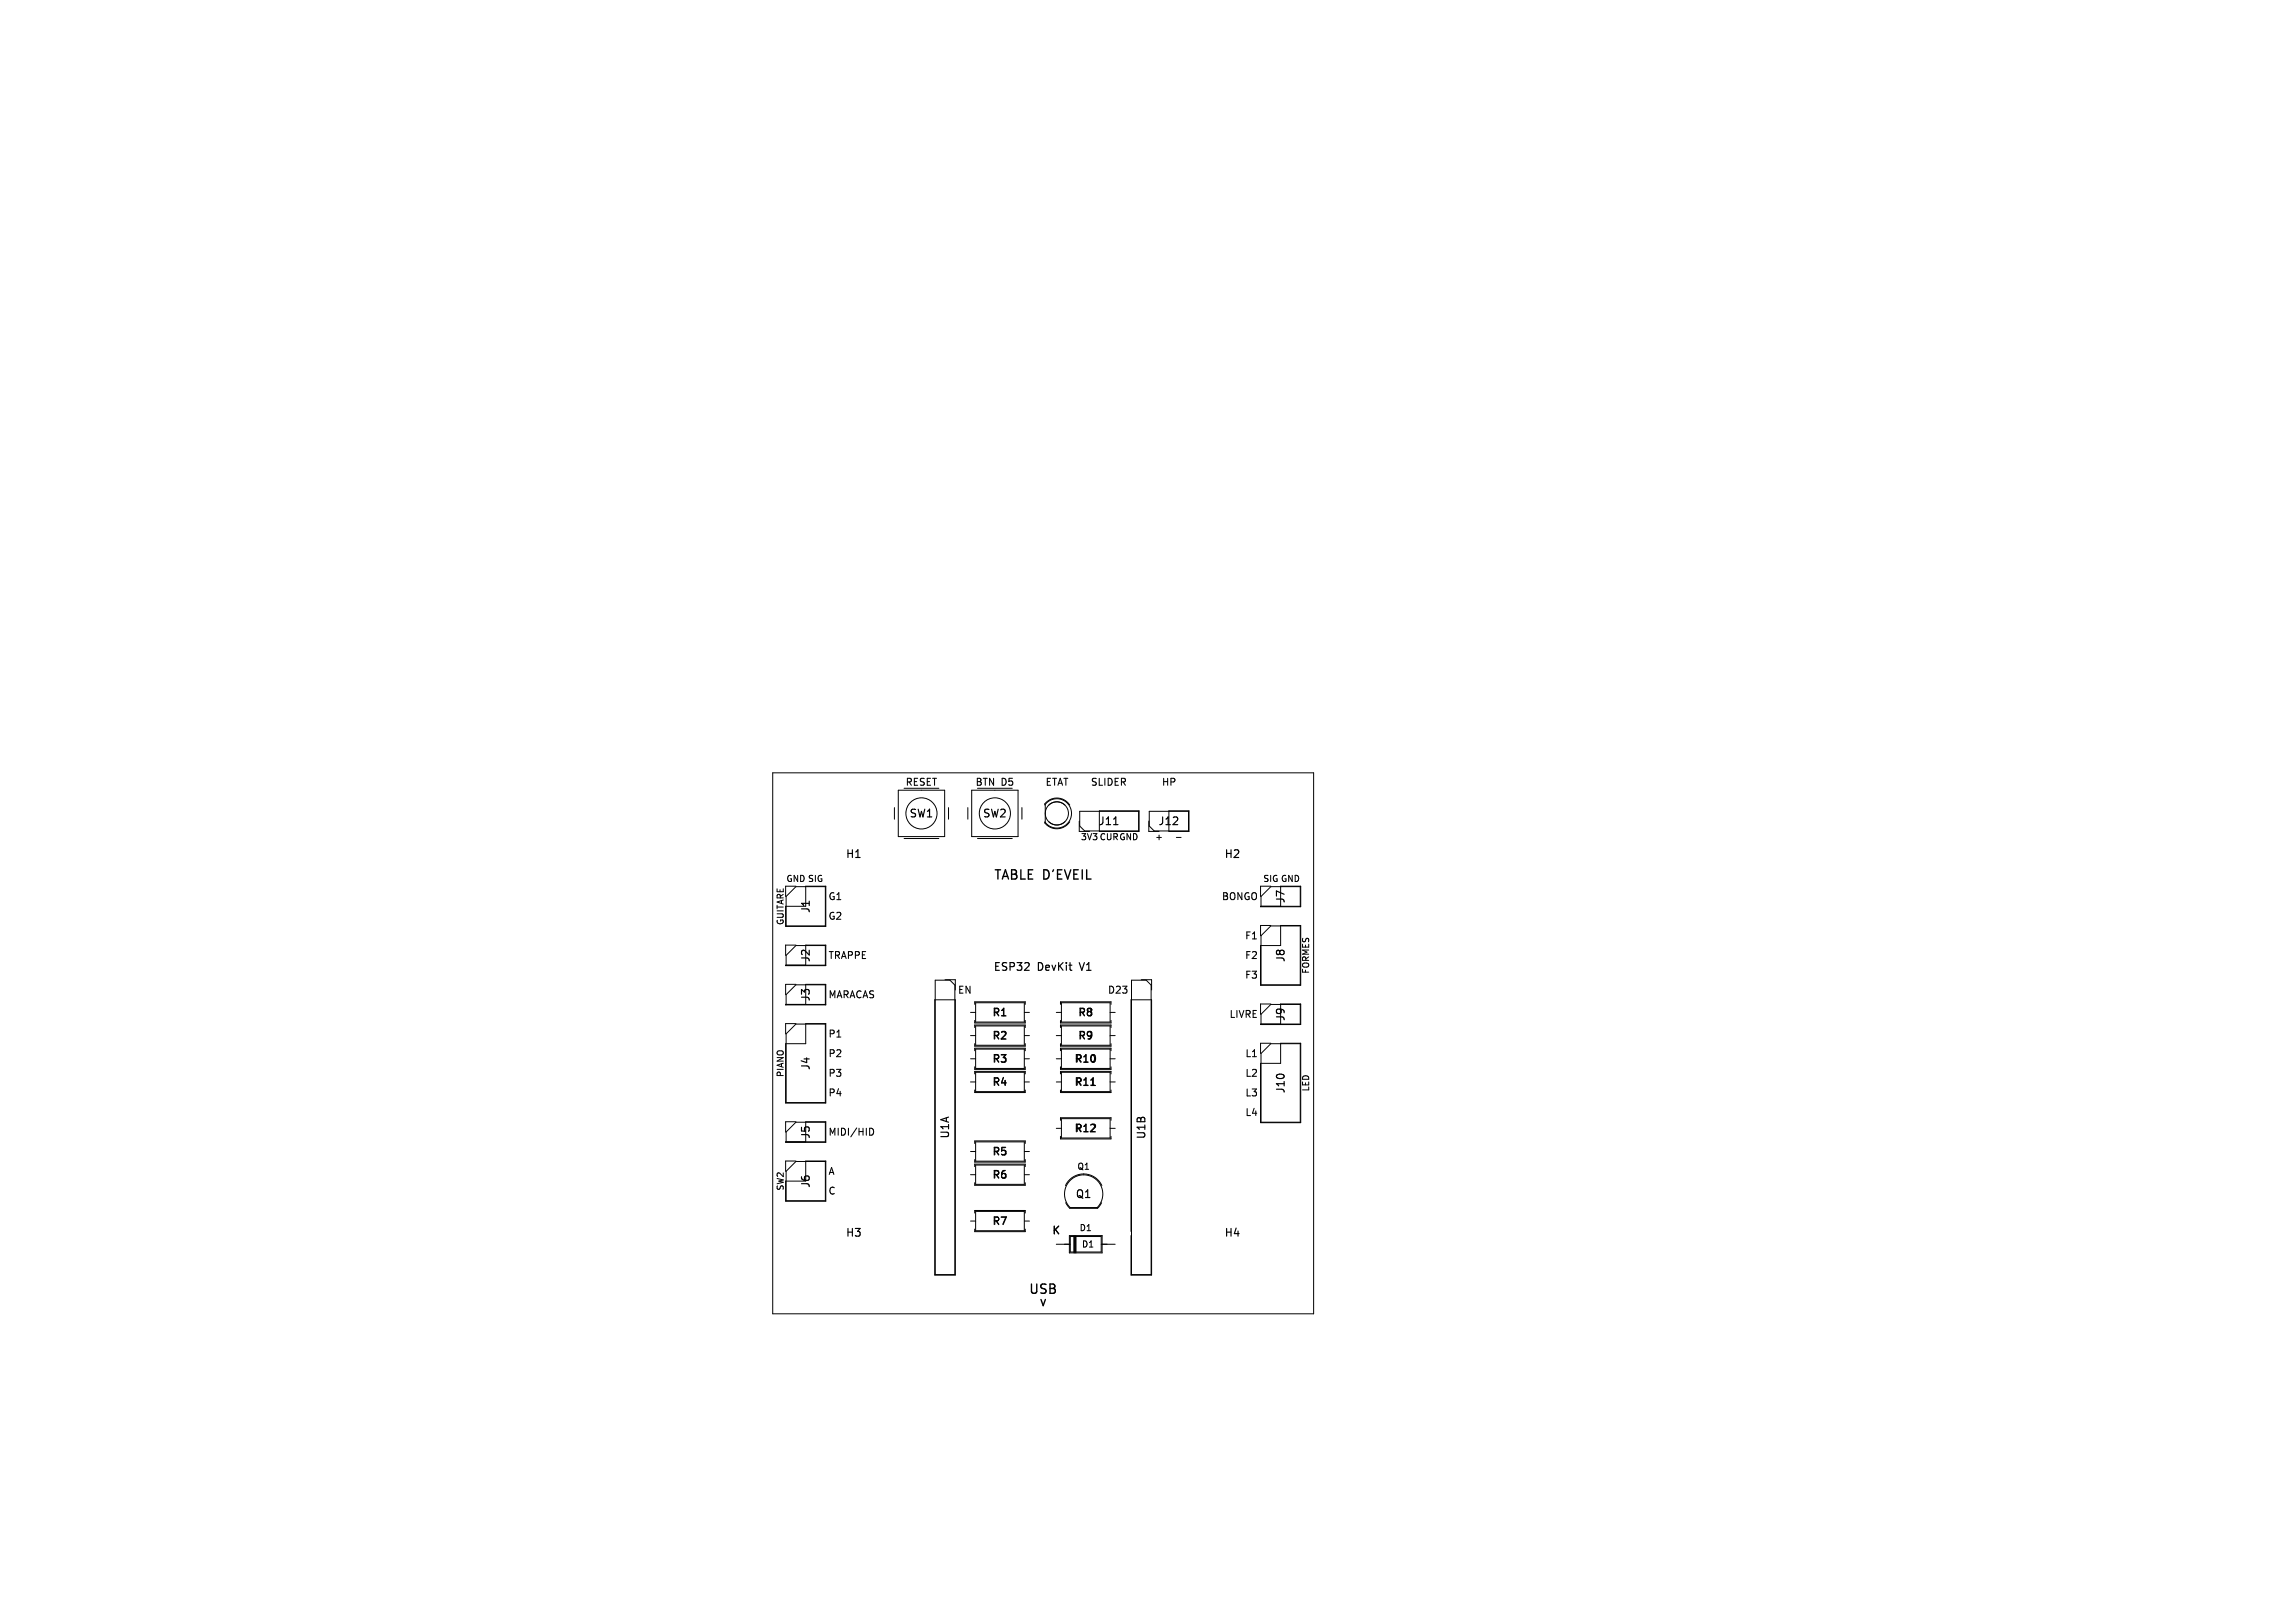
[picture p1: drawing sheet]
<svg xmlns="http://www.w3.org/2000/svg" width="297mm" height="210mm" viewBox="0 0 297 210" stroke-linecap="round" stroke-linejoin="round" font-family="sans-serif">
<defs><g id="words">
<g font-size="1.7">
<text x="128.5" y="114.1">TABLE D'EVEIL</text>
<text x="133.1" y="167.7">USB</text>
<text x="134.4" y="169.3">v</text>
</g>
<g font-size="1.4">
<text x="117.6" y="106">SW1</text>
<text x="127.1" y="106">SW2</text>
<text x="142.1" y="107">J11</text>
<text x="149.8" y="107">J12</text>
<text x="109.4" y="111.2">H1</text>
<text x="158.4" y="111.2">H2</text>
<text x="105" y="118.3" transform="rotate(-90 105 118.3)">J1</text>
<text x="166.5" y="117" transform="rotate(-90 166.5 117)">J7</text>
<text x="105" y="124.6" transform="rotate(-90 105 124.6)">J2</text>
<text x="128.5" y="125.8">ESP32</text>
<text x="134.3" y="125.8">DevKit</text>
<text x="139.9" y="125.8">V1</text>
<text x="166.5" y="124.6" transform="rotate(-90 166.5 124.6)">J8</text>
<text x="105" y="129.7" transform="rotate(-90 105 129.7)">J3</text>
<text x="128.3" y="131.7">R1</text>
<text x="139.4" y="131.7">R8</text>
<text x="128.3" y="134.7">R2</text>
<text x="128.3" y="137.7">R3</text>
<text x="138.9" y="137.7">R10</text>
<text x="139.4" y="134.7">R9</text>
<text x="166.5" y="132.2" transform="rotate(-90 166.5 132.2)">J9</text>
<text x="105" y="138.6" transform="rotate(-90 105 138.6)">J4</text>
<text x="128.3" y="140.7">R4</text>
<text x="138.9" y="140.7">R11</text>
<text x="166.5" y="141.6" transform="rotate(-90 166.5 141.6)">J10</text>
<text x="105" y="147.5" transform="rotate(-90 105 147.5)">J5</text>
<text x="123" y="147.4" transform="rotate(-90 123 147.4)">U1A</text>
<text x="128.3" y="149.7">R5</text>
<text x="138.9" y="146.7">R12</text>
<text x="148.4" y="147.5" transform="rotate(-90 148.4 147.5)">U1B</text>
<text x="105" y="153.8" transform="rotate(-90 105 153.8)">J6</text>
<text x="128.3" y="152.7">R6</text>
<text x="139.1" y="155.2">Q1</text>
<text x="109.4" y="160.2">H3</text>
<text x="128.3" y="158.7">R7</text>
<text x="136.1" y="159.9">K</text>
<text x="158.4" y="160.2">H4</text>
</g>
<g font-size="1.3">
<text x="117.1" y="101.9">RESET</text>
<text x="126.2" y="101.9">BTN</text>
<text x="129.6" y="101.9">D5</text>
<text x="135.2" y="101.9">ETAT</text>
<text x="141.1" y="101.9">SLIDER</text>
<text x="150.3" y="101.9">HP</text>
<text x="107.1" y="116.7">G1</text>
<text x="107.1" y="119.2">G2</text>
<text x="158" y="116.7">BONGO</text>
<text x="107.1" y="124.3">TRAPPE</text>
<text x="161" y="121.7">F1</text>
<text x="161" y="124.3">F2</text>
<text x="107.1" y="129.4">MARACAS</text>
<text x="123.9" y="128.8">EN</text>
<text x="143.3" y="128.8">D23</text>
<text x="159" y="131.9">LIVRE</text>
<text x="161" y="126.8">F3</text>
<text x="107.1" y="137">P2</text>
<text x="107.1" y="134.4">P1</text>
<text x="161" y="137">L1</text>
<text x="107.1" y="139.5">P3</text>
<text x="107.1" y="142.1">P4</text>
<text x="161" y="142.1">L3</text>
<text x="161" y="139.5">L2</text>
<text x="107.1" y="147.1">MIDI/HID</text>
<text x="161" y="144.6">L4</text>
<text x="107.1" y="152.2">A</text>
<text x="107.1" y="154.8">C</text>
</g>
<g font-size="1.1">
<text x="139.8" y="108.9">3V3 CURGND</text>
<text x="149.4" y="108.9">+</text>
<text x="101.6" y="119.8" transform="rotate(-90 101.6 119.8)">GUITARE</text>
<text x="101.7" y="114.3">GND SIG</text>
<text x="163.4" y="114.3">SIG GND</text>
<text x="169.6" y="126.1" transform="rotate(-90 169.6 126.1)">FORMES</text>
<text x="101.6" y="139.5" transform="rotate(-90 101.6 139.5)">PIANO</text>
<text x="169.6" y="141.3" transform="rotate(-90 169.6 141.3)">LED</text>
<text x="101.6" y="154.1" transform="rotate(-90 101.6 154.1)">SW2</text>
<text x="139.3" y="151.5">Q1</text>
<text x="139.6" y="159.5">D1</text>
<text x="139.9" y="161.6">D1</text>
</g>
</g></defs>
<g fill="none" stroke="#000" stroke-width=".13">
<path d="M100 100h70v70h-70zM101.7 116l1.3-1.3h3.8v5.1h-5.1zM104.3 114.7h2.6v5.2h-5.2v-2.6h2.6zM115.8 104.5v1.5M116.2 102.2h6v6h-6zM117 108.5h4.5M117 102h4.5M122.8 104.5v1.5M125.2 104.5v1.5M125.8 102.2h6v6h-6zM126.5 108.5h4.5M126.5 102h4.5"/>
<path d="M132.2 104.5v1.5M135.2 104.2a1.18 1.18 0 0 1 .9-.8 1.99 1.99 0 0 1 2.3 .8M135.5 103.9a1.9 1.9 0 0 1 2.7 .1 1.9 1.9 0 0 1-.2 2.7 1.9 1.9 0 0 1-2.7-.3v-2.3zM135.7 104.2a1.5 1.5 0 0 1 2.1 0M137.8 106.3a1.5 1.5 0 0 1-2.1 0M138.4 106.3a1.99 1.99 0 0 1-3.2 .2v-.2M139.7 106.2v1.4h1.3M139.7 105h7.6v2.5h-6.9l-.7-.6zM142.3 104.9h5.1v2.7h-5.1zM148.7 106.2v1.4h1.3M148.7 105h5.1v2.5h-4.4l-.7-.6zM151.3 104.9h2.6v2.7h-2.6z"/>
<path d="M152.2 108.4h.6M163.1 114.7v1.3M163.2 117.3v-1.3l1.3-1.3h3.8v2.6h-5.2h5.2v-2.6h-2.6v2.6M164.5 119.8h-1.4v1.3M165.7 119.8h2.6v7.7h-5.2v-5.1h2.6zM101.7 124.9v-1.3l1.3-1.2h3.8v2.5h-5.1h5.2v-2.6h-2.6v2.6M101.7 130v-1.3l1.3-1.3h3.8v2.6h-5.1h5.2v-2.6h-2.6v2.6M101.7 133.8l1.3-1.3h3.8v10.2h-5.1zM103 132.5h-1.3v1.3M103 122.3h-1.3v1.3M103 127.4h-1.3v1.3M104.3 132.5h2.6v10.2h-5.2v-7.6h2.6z"/>
<path d="M121 129.4h2.6v35.6h-2.6zM121 126.8h1.9l.7 .7v37.4h-2.6zM122.3 126.8h1.3v1.3M125.6 140h.7M125.6 137h.7M125.6 131h.7M125.6 134h.7M126.1 139v-.4h6.6v.4M126.1 130v-.4h6.6v.4M126.1 132v.4h6.6v-.4M126.1 133v-.4h6.6v.4M126.1 135v.4h6.6v-.4"/>
<path d="M126.1 136v-.4h6.6v.4M126.1 138v.4h6.6v-.4M126.3 129.8h6.3v2.4h-6.3zM126.3 132.8h6.3v2.4h-6.3zM126.3 135.8h6.3v2.4h-6.3zM126.3 138.8h6.3v2.4h-6.3zM132.6 140h.6M132.6 137h.6M132.6 131h.6M132.6 134h.6M136.7 140h.7M136.7 137h.7"/>
<path d="M136.7 131h.7M136.7 134h.7M137.2 139v-.4h6.6v.4M137.2 136v-.4h6.6v.4M137.2 130v-.4h6.6v.4M137.2 132v.4h6.6v-.4M137.2 133v-.4h6.6v.4M137.2 135v.4h6.6v-.4M137.2 138v.4h6.6v-.4M137.4 138.8h6.3v2.4h-6.3zM137.4 129.8h6.3v2.4h-6.3zM137.4 132.8h6.3v2.4h-6.3z"/>
<path d="M137.4 135.8h6.3v2.4h-6.3zM143.7 140h.6M143.7 137h.6M143.7 131h.6M143.7 134h.6M146.4 129.4h2.6v35.6h-2.6zM146.4 126.8h1.9l.7 .7v37.4h-2.6zM147.7 126.8h1.3v1.3M163.2 132.5v-1.3l1.3-1.2h3.8v2.5l-5.2 .1h5.2v-2.7h-2.6v2.6M163.2 121.1l1.3-1.3h3.8v7.6h-5.1zM164.5 129.9h-1.4v1.3M164.5 135h-1.4v1.3"/>
<path d="M164.5 135.1h3.8v10.1h-5.1v-8.9zM165.7 135h2.6v10.3h-5.2v-7.7h2.6zM101.7 147.8v-1.3l1.3-1.3h3.8v2.6h-5.1h5.2v-2.6h-2.6v2.6M103 145.2h-1.3v1.3M103 150.2h-1.3v1.4M103 150.3h3.8v5.1h-5.1v-3.8zM104.3 150.2h2.6v5.2h-5.2v-2.6h2.6zM112.5 146a.45 .45 0 0 1 .6 .4 .45 .45 0 0 1-.6 .5M125.6 149h.7M125.6 152h.7M125.6 158h.7M126.1 141v.4h6.6v-.4"/>
<path d="M126.1 148v-.4h6.6v.4M126.1 150v.4h6.6v-.4M126.1 151v-.4h6.6v.4M126.1 153v.4h6.6v-.4M126.1 157v-.4h6.6v.4M126.1 159v.4h6.6v-.4M126.3 147.8h6.3v2.4h-6.3zM126.3 150.8h6.3v2.4h-6.3zM126.3 156.8h6.3v2.5h-6.3zM132.6 149h.6M132.6 152h.6M132.6 158h.6"/>
<path d="M136.7 146h.7M137.2 141v.4h6.6v-.4M137.2 145v-.4h6.6v.4M137.2 147v.4h6.6v-.4M137.4 144.8h6.3v2.4h-6.3zM137.9 153.4a2.6 2.6 0 0 1 2.3-1.5 2.6 2.6 0 0 1 2.4 1.5M137.9 155.6l.5 .7h3.6l.6-.7M138.4 159.9h4.2v2.2h-4.2zM138.5 156.2l3.5 .1a2.48 2.48 0 0 0 0-3.6 2.48 2.48 0 0 0-3.5 0 2.48 2.48 0 0 0 0 3.6M138.5 160h4v2h-4zM139 159.9v2.2M139 160v2"/>
<path d="M139.1 159.9v2.2M139.2 159.9v2.2M143.7 146h.6M136.7 161h1.8M142.5 161h1.8"/>
<circle cx="119.2" cy="105.3" r="2.02"/>
<circle cx="128.7" cy="105.3" r="2.02"/>
<circle cx="136.8" cy="105.2" r="1.5"/>
</g>
<g fill="#fff" stroke="#fff" stroke-width=".13">
<circle cx="113.9" cy="145" r=".2"/>
<circle cx="115.7" cy="146.4" r=".2"/>
<circle cx="116.9" cy="148.8" r=".2"/>
<circle cx="160.5" cy="127.6" r=".2"/>
<circle cx="152.9" cy="138.8" r=".2"/>
<circle cx="149.9" cy="143.5" r=".2"/>
<circle cx="124.1" cy="159.6" r=".2"/>
<circle cx="152.5" cy="136.6" r=".2"/>
<circle cx="151.4" cy="126.8" r=".2"/>
<circle cx="144.6" cy="162.9" r=".2"/>
<circle cx="141.5" cy="143.1" r=".2"/>
<circle cx="152" cy="159.9" r=".2"/>
<circle cx="144.2" cy="148.9" r=".2"/>
<circle cx="146.2" cy="159.6" r=".2"/>
<circle cx="145.8" cy="143.2" r=".2"/>
<circle cx="125.6" cy="140" r=".4"/>
<circle cx="133.2" cy="140" r=".4"/>
<circle cx="164.5" cy="121.1" r=".5"/>
<circle cx="167" cy="121.1" r=".5"/>
<circle cx="164.5" cy="123.6" r=".5"/>
<circle cx="167" cy="123.6" r=".5"/>
<circle cx="164.5" cy="126.2" r=".5"/>
<circle cx="167" cy="126.2" r=".5"/>
<circle cx="136.7" cy="137" r=".4"/>
<circle cx="144.3" cy="137" r=".4"/>
<circle cx="125.6" cy="149" r=".4"/>
<circle cx="133.2" cy="149" r=".4"/>
<circle cx="147.7" cy="128.1" r=".5"/>
<circle cx="147.7" cy="130.6" r=".5"/>
<circle cx="147.7" cy="133.2" r=".5"/>
<circle cx="147.7" cy="135.7" r=".5"/>
<circle cx="147.7" cy="138.3" r=".5"/>
<circle cx="147.7" cy="140.8" r=".5"/>
<circle cx="147.7" cy="143.3" r=".5"/>
<circle cx="147.7" cy="148.4" r=".5"/>
<circle cx="147.7" cy="151" r=".5"/>
<circle cx="147.7" cy="153.5" r=".5"/>
<circle cx="147.7" cy="156" r=".5"/>
<circle cx="147.7" cy="158.6" r=".5"/>
<circle cx="147.7" cy="161.1" r=".5"/>
<circle cx="147.7" cy="163.7" r=".5"/>
<circle cx="136.7" cy="131" r=".4"/>
<circle cx="144.3" cy="131" r=".4"/>
<circle cx="103" cy="133.8" r=".5"/>
<circle cx="105.5" cy="133.8" r=".5"/>
<circle cx="103" cy="136.3" r=".5"/>
<circle cx="105.5" cy="136.3" r=".5"/>
<circle cx="103" cy="138.9" r=".5"/>
<circle cx="105.5" cy="138.9" r=".5"/>
<circle cx="103" cy="141.4" r=".5"/>
<circle cx="105.5" cy="141.4" r=".5"/>
<circle cx="125.6" cy="152" r=".4"/>
<circle cx="133.2" cy="152" r=".4"/>
<circle cx="116" cy="103" r=".55"/>
<circle cx="122.5" cy="103" r=".55"/>
<circle cx="116" cy="107.5" r=".55"/>
<circle cx="122.5" cy="107.5" r=".55"/>
<circle cx="122.3" cy="128.1" r=".5"/>
<circle cx="122.3" cy="130.6" r=".5"/>
<circle cx="122.3" cy="133.2" r=".5"/>
<circle cx="122.3" cy="135.7" r=".5"/>
<circle cx="122.3" cy="138.3" r=".5"/>
<circle cx="122.3" cy="140.8" r=".5"/>
<circle cx="122.3" cy="143.3" r=".5"/>
<circle cx="122.3" cy="148.4" r=".5"/>
<circle cx="122.3" cy="151" r=".5"/>
<circle cx="122.3" cy="153.5" r=".5"/>
<circle cx="122.3" cy="156" r=".5"/>
<circle cx="122.3" cy="158.6" r=".5"/>
<circle cx="122.3" cy="161.1" r=".5"/>
<circle cx="122.3" cy="163.7" r=".5"/>
<circle cx="159.5" cy="110.5" r="1.6"/>
<circle cx="164.5" cy="136.3" r=".5"/>
<circle cx="167" cy="136.3" r=".5"/>
<circle cx="164.5" cy="138.9" r=".5"/>
<circle cx="167" cy="138.9" r=".5"/>
<circle cx="164.5" cy="141.4" r=".5"/>
<circle cx="167" cy="141.4" r=".5"/>
<circle cx="164.5" cy="143.9" r=".5"/>
<circle cx="167" cy="143.9" r=".5"/>
<circle cx="136.7" cy="140" r=".4"/>
<circle cx="144.3" cy="140" r=".4"/>
<circle cx="135.5" cy="105.3" r=".45"/>
<circle cx="138" cy="105.3" r=".45"/>
<circle cx="125.6" cy="134" r=".4"/>
<circle cx="133.2" cy="134" r=".4"/>
<circle cx="125.5" cy="103" r=".55"/>
<circle cx="132" cy="103" r=".55"/>
<circle cx="125.5" cy="107.5" r=".55"/>
<circle cx="132" cy="107.5" r=".55"/>
<circle cx="103" cy="146.5" r=".5"/>
<circle cx="105.5" cy="146.5" r=".5"/>
<circle cx="103" cy="116" r=".5"/>
<circle cx="105.5" cy="116" r=".5"/>
<circle cx="103" cy="118.5" r=".5"/>
<circle cx="105.5" cy="118.5" r=".5"/>
<circle cx="103" cy="123.6" r=".5"/>
<circle cx="105.5" cy="123.6" r=".5"/>
<circle cx="141" cy="106.3" r=".5"/>
<circle cx="146.1" cy="106.3" r=".5"/>
<circle cx="137.7" cy="154.5" r=".4"/>
<circle cx="142.8" cy="154.5" r=".4"/>
<circle cx="164.5" cy="131.2" r=".5"/>
<circle cx="167" cy="131.2" r=".5"/>
<circle cx="136.7" cy="161" r=".4"/>
<circle cx="144.3" cy="161" r=".4"/>
<circle cx="136.7" cy="134" r=".4"/>
<circle cx="144.3" cy="134" r=".4"/>
<circle cx="125.6" cy="137" r=".4"/>
<circle cx="133.2" cy="137" r=".4"/>
<circle cx="152.5" cy="106.3" r=".5"/>
<circle cx="164.5" cy="116" r=".5"/>
<circle cx="167" cy="116" r=".5"/>
<circle cx="125.6" cy="158" r=".4"/>
<circle cx="133.2" cy="158" r=".4"/>
<circle cx="103" cy="151.6" r=".5"/>
<circle cx="105.5" cy="151.6" r=".5"/>
<circle cx="103" cy="154.1" r=".5"/>
<circle cx="105.5" cy="154.1" r=".5"/>
<circle cx="110.5" cy="110.5" r="1.6"/>
<circle cx="125.6" cy="131" r=".4"/>
<circle cx="133.2" cy="131" r=".4"/>
<circle cx="136.7" cy="146" r=".4"/>
<circle cx="144.3" cy="146" r=".4"/>
<circle cx="159.5" cy="159.5" r="1.6"/>
<circle cx="103" cy="128.7" r=".5"/>
<circle cx="105.5" cy="128.7" r=".5"/>
<circle cx="110.5" cy="159.5" r="1.6"/>
</g>
<path d="M144.1 106.7h.6M141.2 140.5h.6" fill="none" stroke="#000" stroke-width=".15"/>
<use href="#words"/>
</svg>
